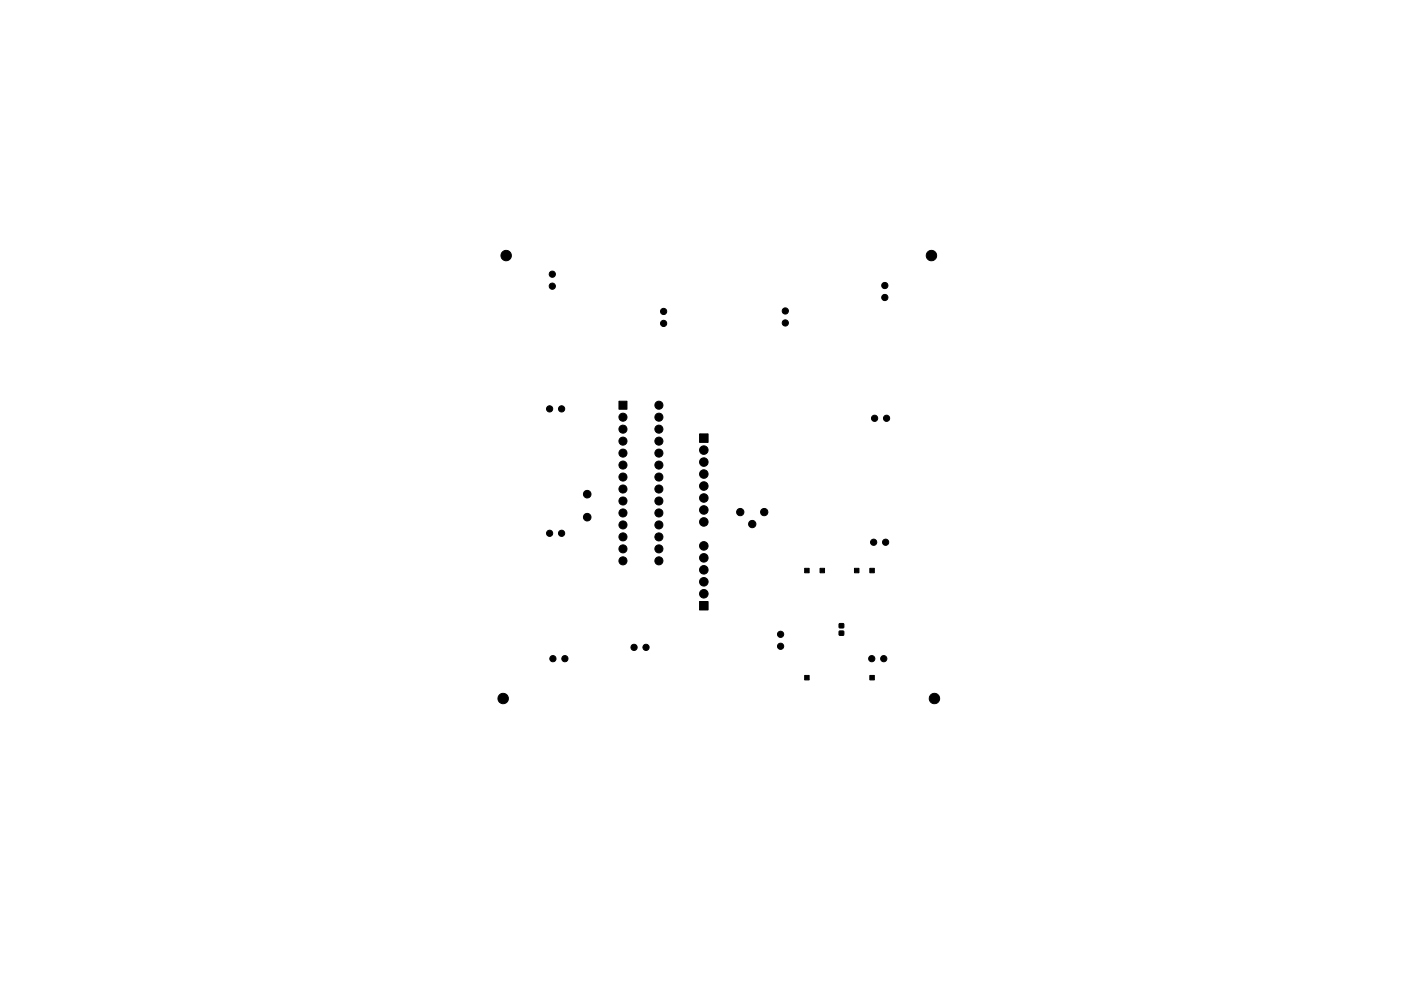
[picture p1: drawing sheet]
<svg xmlns="http://www.w3.org/2000/svg" width="297mm" height="210mm" viewBox="0 0 297 210" stroke-linecap="round" stroke-linejoin="round" font-family="sans-serif">
<g fill="#000" stroke="#000" stroke-width=".21">
<path d="M131.2 85.1h1.7v1.7h-1.7zM148.3 92.1h1.8v1.8h-1.8zM148.3 127.6h1.8v1.8h-1.8zM170.6 120.6h1v.9h-1zM173.9 120.6h.9v.9h-.9zM177.9 133.9h1v.9h-1zM177.9 132.3h1v.9h-1zM181.2 120.6h.9v.9h-.9zM184.4 120.6h1v.9h-1zM170.6 143.3h1v1h-1zM184.4 143.3h1v1h-1z"/>
<circle cx="107.3" cy="54.2" r="1.11"/>
<circle cx="117.1" cy="58.2" r=".66"/>
<circle cx="197.5" cy="54.2" r="1.11"/>
<circle cx="117.1" cy="60.7" r=".66"/>
<circle cx="140.7" cy="68.6" r=".66"/>
<circle cx="140.7" cy="66.1" r=".66"/>
<circle cx="166.5" cy="66" r=".66"/>
<circle cx="166.5" cy="68.5" r=".66"/>
<circle cx="187.6" cy="63.1" r=".66"/>
<circle cx="187.6" cy="60.6" r=".66"/>
<circle cx="116.5" cy="86.7" r=".66"/>
<circle cx="119.1" cy="86.7" r=".66"/>
<circle cx="132.1" cy="98.7" r=".85"/>
<circle cx="132.1" cy="96.1" r=".85"/>
<circle cx="132.1" cy="91.1" r=".85"/>
<circle cx="132.1" cy="88.5" r=".85"/>
<circle cx="132.1" cy="93.6" r=".85"/>
<circle cx="139.7" cy="96.1" r=".85"/>
<circle cx="139.7" cy="98.7" r=".85"/>
<circle cx="139.7" cy="86" r=".85"/>
<circle cx="139.7" cy="93.6" r=".85"/>
<circle cx="139.7" cy="91.1" r=".85"/>
<circle cx="139.7" cy="88.5" r=".85"/>
<circle cx="149.2" cy="98" r=".91"/>
<circle cx="149.2" cy="95.5" r=".91"/>
<circle cx="185.4" cy="88.7" r=".66"/>
<circle cx="188" cy="88.7" r=".66"/>
<circle cx="116.5" cy="113.1" r=".66"/>
<circle cx="119.1" cy="113.1" r=".66"/>
<circle cx="124.5" cy="109.7" r=".8"/>
<circle cx="124.5" cy="104.8" r=".8"/>
<circle cx="132.1" cy="113.9" r=".85"/>
<circle cx="132.1" cy="106.3" r=".85"/>
<circle cx="132.1" cy="103.8" r=".85"/>
<circle cx="132.1" cy="119" r=".85"/>
<circle cx="132.1" cy="116.5" r=".85"/>
<circle cx="132.1" cy="108.8" r=".85"/>
<circle cx="132.1" cy="101.2" r=".85"/>
<circle cx="132.1" cy="111.4" r=".85"/>
<circle cx="139.7" cy="108.8" r=".85"/>
<circle cx="139.7" cy="103.8" r=".85"/>
<circle cx="139.7" cy="119" r=".85"/>
<circle cx="139.7" cy="113.9" r=".85"/>
<circle cx="139.7" cy="116.5" r=".85"/>
<circle cx="139.7" cy="111.4" r=".85"/>
<circle cx="139.7" cy="106.3" r=".85"/>
<circle cx="139.7" cy="101.2" r=".85"/>
<circle cx="149.2" cy="115.8" r=".91"/>
<circle cx="149.2" cy="105.7" r=".91"/>
<circle cx="149.2" cy="118.4" r=".91"/>
<circle cx="149.2" cy="108.2" r=".91"/>
<circle cx="149.2" cy="110.7" r=".91"/>
<circle cx="149.2" cy="100.6" r=".91"/>
<circle cx="149.2" cy="103.1" r=".91"/>
<circle cx="156.9" cy="108.6" r=".77"/>
<circle cx="159.5" cy="111.2" r=".77"/>
<circle cx="162" cy="108.6" r=".77"/>
<circle cx="185.2" cy="115" r=".66"/>
<circle cx="187.8" cy="115" r=".66"/>
<circle cx="117.2" cy="139.7" r=".66"/>
<circle cx="119.8" cy="139.7" r=".66"/>
<circle cx="134.4" cy="137.3" r=".66"/>
<circle cx="137" cy="137.3" r=".66"/>
<circle cx="149.2" cy="126" r=".91"/>
<circle cx="149.2" cy="123.4" r=".91"/>
<circle cx="149.2" cy="120.9" r=".91"/>
<circle cx="165.5" cy="134.6" r=".66"/>
<circle cx="165.5" cy="137.1" r=".66"/>
<circle cx="184.8" cy="139.7" r=".66"/>
<circle cx="187.4" cy="139.7" r=".66"/>
<circle cx="106.7" cy="148.2" r="1.11"/>
<circle cx="198.1" cy="148.2" r="1.11"/>
</g>
</svg>
